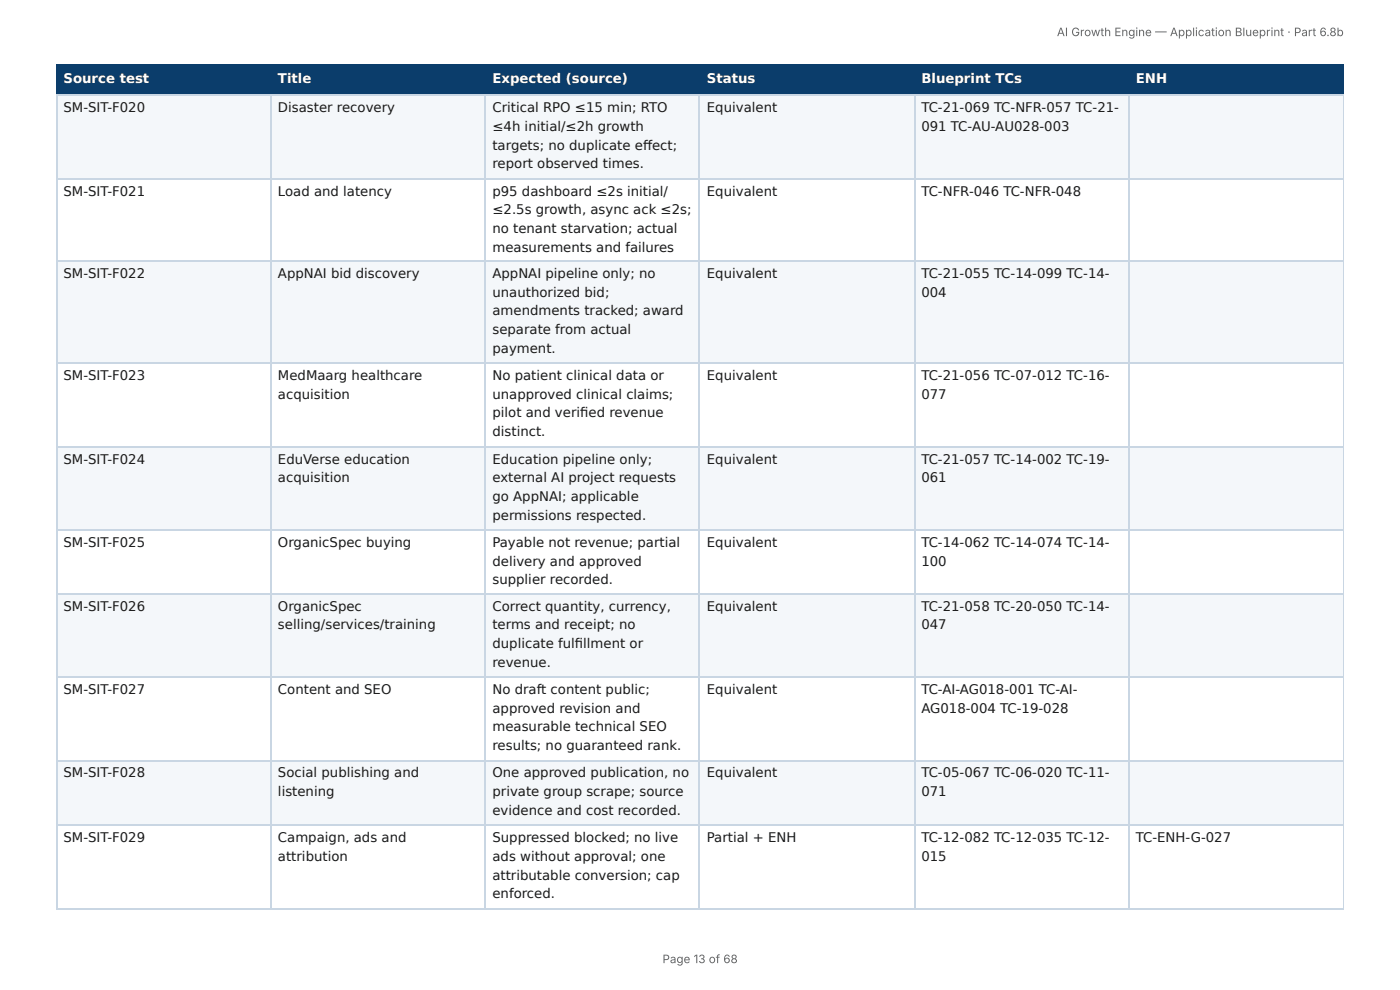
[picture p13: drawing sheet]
<svg xmlns="http://www.w3.org/2000/svg" width="297mm" height="210mm" viewBox="0 0 297 210" stroke-linecap="round" stroke-linejoin="round" font-family="sans-serif">
<defs><g id="words">
<g font-size="2.8" fill="#fff">
<text x="13.5" y="17.7">Source test</text>
<text x="59" y="17.7">Title</text>
<text x="104.6" y="17.7">Expected (source)</text>
<text x="150.1" y="17.7">Status</text>
<text x="195.7" y="17.7">Blueprint TCs</text>
<text x="241.2" y="17.7">ENH</text>
</g>
<g font-size="2.8" fill="#1a1a1a">
<text x="13.5" y="23.8">SM-SIT-F020</text>
<text x="59" y="23.8">Disaster recovery</text>
<text x="104.6" y="23.8">Critical RPO ≤15 min; RTO</text>
<text x="150.1" y="23.8">Equivalent</text>
<text x="195.7" y="23.8">TC-21-069 TC-NFR-057 TC-21-</text>
<text x="104.6" y="27.8">≤4h initial/≤2h growth</text>
<text x="195.7" y="27.8">091 TC-AU-AU028-003</text>
<text x="104.6" y="31.8">targets; no duplicate eff ect;</text>
<text x="104.6" y="35.7">report observed times.</text>
<text x="13.5" y="41.5">SM-SIT-F021</text>
<text x="59" y="41.5">Load and latency</text>
<text x="104.6" y="41.5">p95 dashboard ≤2s initial/</text>
<text x="150.1" y="41.5">Equivalent</text>
<text x="195.7" y="41.5">TC-NFR-046 TC-NFR-048</text>
<text x="104.6" y="45.5">≤2.5s growth, async ack ≤2s;</text>
<text x="104.6" y="49.5">no tenant starvation; actual</text>
<text x="104.6" y="53.4">measurements and failures</text>
<text x="13.5" y="59">SM-SIT-F022</text>
<text x="59" y="59">AppNAI bid discovery</text>
<text x="104.6" y="59">AppNAI pipeline only; no</text>
<text x="150.1" y="59">Equivalent</text>
<text x="195.7" y="59">TC-21-055 TC-14-099 TC-14-</text>
<text x="104.6" y="63">unauthorized bid;</text>
<text x="195.7" y="63">004</text>
<text x="104.6" y="66.9">amendments tracked; award</text>
<text x="104.6" y="70.9">separate from actual</text>
<text x="104.6" y="74.9">payment.</text>
<text x="13.5" y="80.7">SM-SIT-F023</text>
<text x="59" y="80.7">MedMaarg healthcare</text>
<text x="104.6" y="80.7">No patient clinical data or</text>
<text x="150.1" y="80.7">Equivalent</text>
<text x="195.7" y="80.7">TC-21-056 TC-07-012 TC-16-</text>
<text x="59" y="84.7">acquisition</text>
<text x="104.6" y="84.7">unapproved clinical claims;</text>
<text x="104.6" y="88.6">pilot and verifi ed revenue</text>
<text x="195.7" y="84.7">077</text>
<text x="104.6" y="92.6">distinct.</text>
<text x="13.5" y="98.4">SM-SIT-F024</text>
<text x="59" y="98.4">EduVerse education</text>
<text x="104.6" y="98.4">Education pipeline only;</text>
<text x="150.1" y="98.4">Equivalent</text>
<text x="195.7" y="98.4">TC-21-057 TC-14-002 TC-19-</text>
<text x="59" y="102.4">acquisition</text>
<text x="104.6" y="102.4">external AI project requests</text>
<text x="104.6" y="106.4">go AppNAI; applicable</text>
<text x="195.7" y="102.4">061</text>
<text x="104.6" y="110.3">permissions respected.</text>
<text x="13.5" y="116.2">SM-SIT-F025</text>
<text x="59" y="116.2">OrganicSpec buying</text>
<text x="104.6" y="116.2">Payable not revenue; partial</text>
<text x="150.1" y="116.2">Equivalent</text>
<text x="195.7" y="116.2">TC-14-062 TC-14-074 TC-14-</text>
<text x="104.6" y="120.1">delivery and approved</text>
<text x="104.6" y="124.1">supplier recorded.</text>
<text x="195.7" y="120.1">100</text>
<text x="13.5" y="129.6">SM-SIT-F026</text>
<text x="59" y="129.6">OrganicSpec</text>
<text x="104.6" y="129.6">Correct quantity, currency,</text>
<text x="150.1" y="129.6">Equivalent</text>
<text x="195.7" y="129.6">TC-21-058 TC-20-050 TC-14-</text>
<text x="59" y="133.6">selling/services/training</text>
<text x="104.6" y="133.6">terms and receipt; no</text>
<text x="104.6" y="137.6">duplicate fulfi llment or</text>
<text x="195.7" y="133.6">047</text>
<text x="104.6" y="141.6">revenue.</text>
<text x="13.5" y="147.4">SM-SIT-F027</text>
<text x="59" y="147.4">Content and SEO</text>
<text x="104.6" y="147.4">No draft content public;</text>
<text x="150.1" y="147.4">Equivalent</text>
<text x="195.7" y="147.4">TC-AI-AG018-001 TC-AI-</text>
<text x="104.6" y="151.3">approved revision and</text>
<text x="104.6" y="155.3">measurable technical SEO</text>
<text x="195.7" y="151.3">AG018-004 TC-19-028</text>
<text x="104.6" y="159.3">results; no guaranteed rank.</text>
<text x="13.5" y="165.1">SM-SIT-F028</text>
<text x="59" y="165.1">Social publishing and</text>
<text x="104.6" y="165.1">One approved publication, no</text>
<text x="150.1" y="165.1">Equivalent</text>
<text x="195.7" y="165.1">TC-05-067 TC-06-020 TC-11-</text>
<text x="59" y="169.1">listening</text>
<text x="104.6" y="169.1">private group scrape; source</text>
<text x="104.6" y="173">evidence and cost recorded.</text>
<text x="195.7" y="169.1">071</text>
<text x="13.5" y="178.9">SM-SIT-F029</text>
<text x="59" y="178.9">Campaign, ads and</text>
<text x="104.6" y="178.9">Suppressed blocked; no live</text>
<text x="150.1" y="178.9">Partial + ENH</text>
<text x="195.7" y="178.9">TC-12-082 TC-12-035 TC-12-</text>
<text x="241.2" y="178.9">TC-ENH-G-027</text>
<text x="59" y="182.8">attribution</text>
<text x="104.6" y="182.8">ads without approval; one</text>
<text x="195.7" y="182.8">015</text>
<text x="104.6" y="186.8">attributable conversion; cap</text>
<text x="104.6" y="190.8">enforced.</text>
</g>
<g font-size="2.5" fill="#666">
<text x="224.5" y="7.7">AI Growth Engine — Application Blueprint · Part 6.8b</text>
<text x="140.7" y="204.5">Page 13 of 68</text>
</g>
</g></defs>
<g fill="#0b3d6b">
<path d="M12.2 14h45.5v6.1h-45.5z"/>
<path d="M57.7 14h45.5v6.1h-45.5z"/>
<path d="M103.2 14h45.5v6.1h-45.5z"/>
<path d="M148.7 14h45.5v6.1h-45.5z"/>
<path d="M194.2 14h45.5v6.1h-45.5z"/>
<path d="M239.7 14h45.7v6.1h-45.7z"/>
</g>
<g fill="#f4f7fa">
<path d="M12.2 20.1h45.5v17.7h-45.5z"/>
<path d="M57.7 20.1h45.5v17.7h-45.5z"/>
<path d="M103.2 20.1h45.5v17.7h-45.5z"/>
<path d="M148.7 20.1h45.5v17.7h-45.5z"/>
<path d="M194.2 20.1h45.5v17.7h-45.5z"/>
<path d="M239.7 20.1h45.7v17.7h-45.7z"/>
<path d="M12.2 55.6h45.5v21.7h-45.5z"/>
<path d="M57.7 55.6h45.5v21.7h-45.5z"/>
<path d="M103.2 55.6h45.5v21.7h-45.5z"/>
<path d="M148.7 55.6h45.5v21.7h-45.5z"/>
<path d="M194.2 55.6h45.5v21.7h-45.5z"/>
<path d="M239.7 55.6h45.7v21.7h-45.7z"/>
<path d="M12.2 94.7h45.5v17.7h-45.5z"/>
<path d="M57.7 94.7h45.5v17.7h-45.5z"/>
<path d="M103.2 94.7h45.5v17.7h-45.5z"/>
<path d="M148.7 94.7h45.5v17.7h-45.5z"/>
<path d="M194.2 94.7h45.5v17.7h-45.5z"/>
<path d="M239.7 94.7h45.7v17.7h-45.7z"/>
<path d="M12.2 126.2h45.5v17.7h-45.5z"/>
<path d="M57.7 126.2h45.5v17.7h-45.5z"/>
<path d="M103.2 126.2h45.5v17.7h-45.5z"/>
<path d="M148.7 126.2h45.5v17.7h-45.5z"/>
<path d="M194.2 126.2h45.5v17.7h-45.5z"/>
<path d="M239.7 126.2h45.7v17.7h-45.7z"/>
<path d="M12.2 161.4h45.5v13.8h-45.5z"/>
<path d="M57.7 161.4h45.5v13.8h-45.5z"/>
<path d="M103.2 161.4h45.5v13.8h-45.5z"/>
<path d="M148.7 161.4h45.5v13.8h-45.5z"/>
<path d="M194.2 161.4h45.5v13.8h-45.5z"/>
<path d="M239.7 161.4h45.7v13.8h-45.7z"/>
</g>
<path d="M11.9 13.9h273.5M12 13.8v6.6M57.5 13.8v6.6M103.1 13.8v6.6M148.6 13.8v6.6M194.3 13.8v6.6M239.8 13.8v6.6M11.9 20.2h273.5" fill="none" stroke="#0b3d6b" stroke-width=".26"/>
<path d="M285.3 13.8v6.6" fill="none" stroke="#0b3d6b" stroke-width=".21"/>
<g fill="none" stroke="#c9d6e3" stroke-width=".26">
<path d="M11.9 20.2h273.5M11.9 38h273.5M12 20.4v172.5M57.5 20.4v172.5M103.1 20.4v172.5M148.6 20.4v172.5M194.3 20.4v172.5M239.8 20.4v172.5M11.9 55.4h273.5M11.9 77.1h273.5M11.9 94.9h273.5M11.9 112.6h273.5"/>
<path d="M11.9 126.1h273.5M11.9 143.8h273.5M11.9 161.5h273.5M11.9 175.3h273.5M11.9 193h273.5"/>
</g>
<path d="M285.3 20.4v172.5" fill="none" stroke="#c9d6e3" stroke-width=".21"/>
<use href="#words"/>
</svg>
